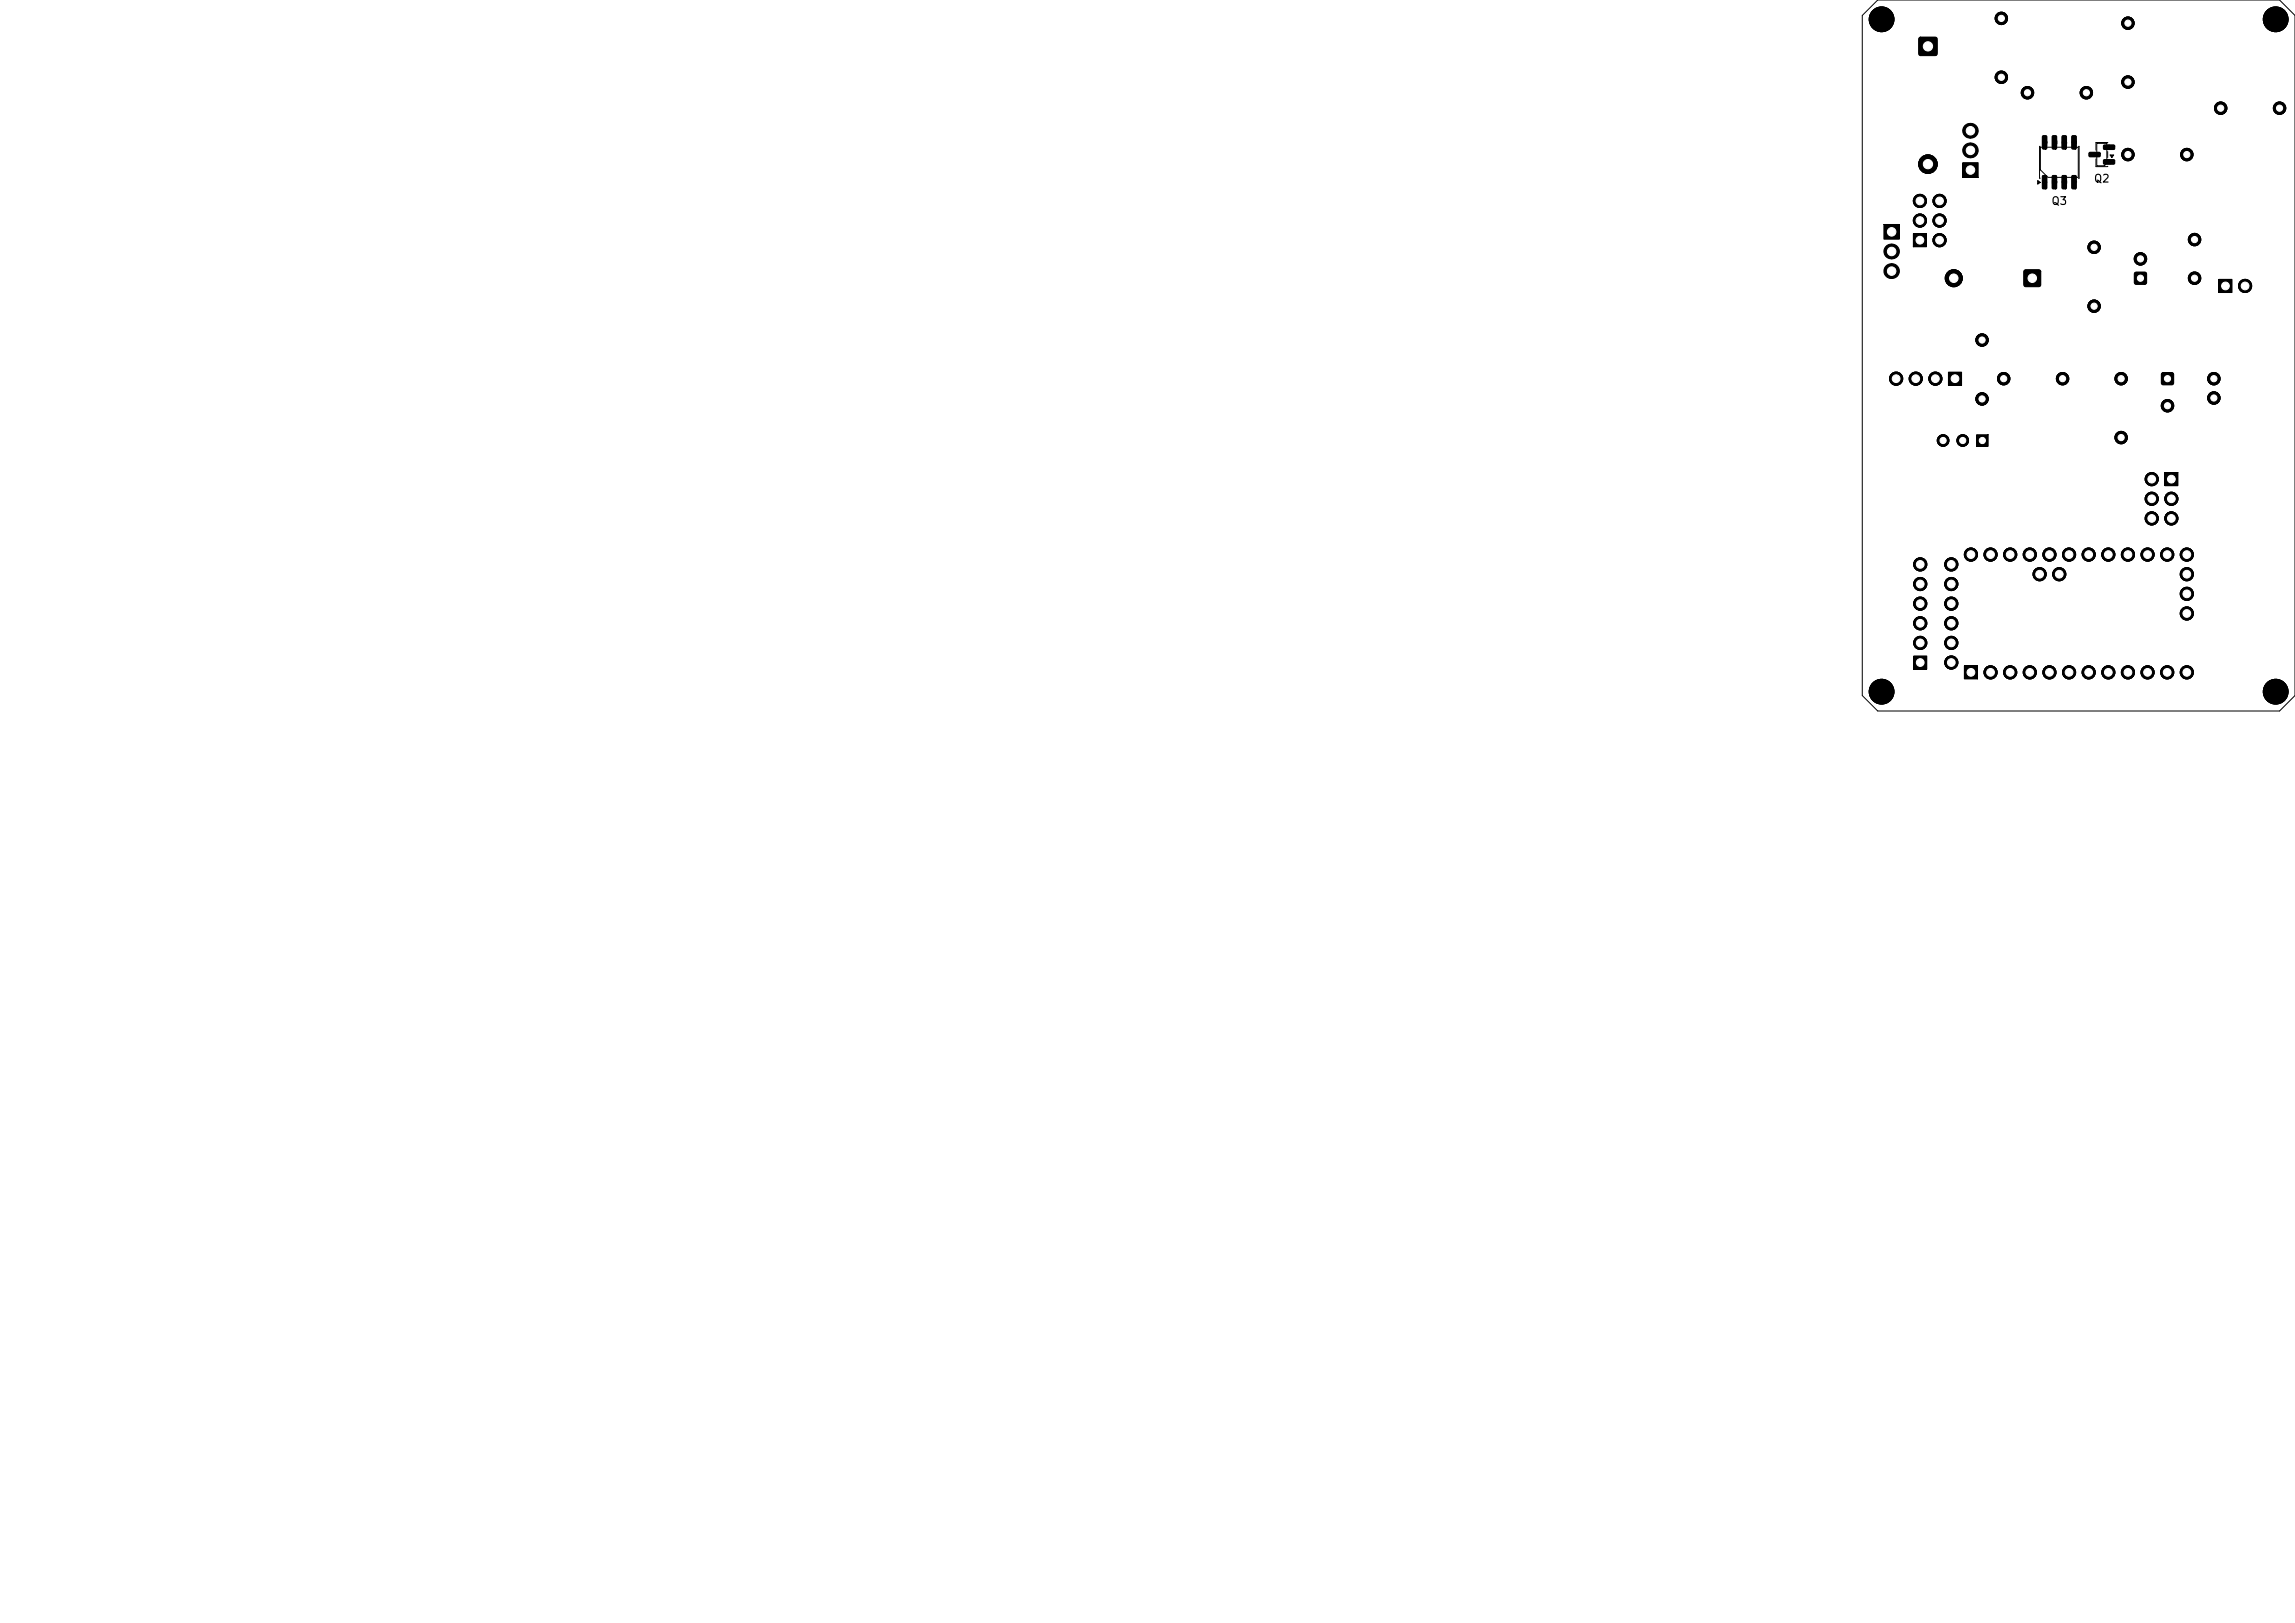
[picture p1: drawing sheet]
<svg xmlns="http://www.w3.org/2000/svg" width="297mm" height="210mm" viewBox="0 0 297 210" stroke-linecap="round" stroke-linejoin="round" font-family="sans-serif">
<defs><g id="words">
<g font-size="1">
<text x="270.9" y="23.9">Q2</text>
<text x="265.4" y="26.8">Q3</text>
</g>
<g font-size=".8">
<text x="249" y="6.6">1</text>
<text x="249" y="21.8">2</text>
</g>
<g font-size=".7">
<text x="254.6" y="17.4">3</text>
<text x="254.6" y="22.5">1</text>
<text x="254.6" y="20">2</text>
<text x="244.4" y="30.5">1</text>
<text x="244.4" y="33">2</text>
<text x="244.4" y="35.6">3</text>
<text x="252.4" y="36.6">2</text>
<text x="262.6" y="36.6">1</text>
</g>
<g font-size=".6">
<text x="264.2" y="18.1" transform="rotate(90 264.2 18.1)">8</text>
<text x="264.2" y="23.2" transform="rotate(90 264.2 23.2)">1</text>
<text x="265.4" y="18.1" transform="rotate(90 265.4 18.1)">7</text>
<text x="265.4" y="23.2" transform="rotate(90 265.4 23.2)">2</text>
<text x="266.7" y="18.1" transform="rotate(90 266.7 18.1)">6</text>
<text x="266.7" y="23.2" transform="rotate(90 266.7 23.2)">3</text>
<text x="268" y="18.1" transform="rotate(90 268 18.1)">5</text>
<text x="268" y="23.2" transform="rotate(90 268 23.2)">4</text>
<text x="248.1" y="29">3</text>
<text x="248.1" y="26.4">5</text>
<text x="250.7" y="29">4</text>
<text x="250.7" y="26.4">6</text>
<text x="248.1" y="31.5">1</text>
<text x="250.7" y="31.5">2</text>
<text x="287.7" y="37.4">1</text>
<text x="290.2" y="37.4">2</text>
<text x="245.1" y="49.4">4</text>
<text x="247.6" y="49.4">3</text>
<text x="250.1" y="49.4">2</text>
<text x="252.7" y="49.4">1</text>
<text x="278.1" y="62.4">2</text>
<text x="278.1" y="65">4</text>
<text x="280.7" y="62.4">1</text>
<text x="280.7" y="65">3</text>
<text x="278.1" y="67.5">6</text>
<text x="280.7" y="67.5">5</text>
<text x="248.2" y="76">5</text>
<text x="248.2" y="73.5">6</text>
<text x="251.9" y="76">29</text>
<text x="251.9" y="73.5">30</text>
<text x="254.5" y="72.2">13</text>
<text x="257" y="72.2">14</text>
<text x="259.5" y="72.2">15</text>
<text x="262.1" y="72.2">16</text>
<text x="263.4" y="74.7">35</text>
<text x="264.6" y="72.2">17</text>
<text x="265.9" y="74.7">34</text>
<text x="267.2" y="72.2">18</text>
<text x="269.7" y="72.2">19</text>
<text x="272.2" y="72.2">20</text>
<text x="274.8" y="72.2">21</text>
<text x="277.3" y="72.2">22</text>
<text x="279.9" y="72.2">23</text>
<text x="282.4" y="72.2">24</text>
<text x="282.4" y="77.3">32</text>
<text x="282.4" y="74.7">33</text>
<text x="248.2" y="83.6">2</text>
<text x="248.2" y="81.1">3</text>
<text x="248.2" y="78.5">4</text>
<text x="251.9" y="83.6">26</text>
<text x="251.9" y="81.1">27</text>
<text x="251.9" y="78.5">28</text>
<text x="282.4" y="79.8">31</text>
<text x="248.2" y="86.2">1</text>
<text x="251.9" y="86.2">25</text>
<text x="254.7" y="87.4">1</text>
<text x="257.3" y="87.4">2</text>
<text x="259.8" y="87.4">3</text>
<text x="262.4" y="87.4">4</text>
<text x="264.9" y="87.4">5</text>
<text x="267.4" y="87.4">6</text>
<text x="270" y="87.4">7</text>
<text x="272.5" y="87.4">8</text>
<text x="275.1" y="87.4">9</text>
<text x="277.3" y="87.4">10</text>
<text x="279.9" y="87.4">11</text>
<text x="282.4" y="87.4">12</text>
</g>
<g font-size=".5">
<text x="258.7" y="2.8">2</text>
<text x="275.1" y="3.4">2</text>
<text x="258.7" y="10.4">1</text>
<text x="275.1" y="11">1</text>
<text x="262.1" y="12.4">2</text>
<text x="269.7" y="12.4">1</text>
<text x="287.1" y="14.4">2</text>
<text x="294.7" y="14.4">1</text>
<text x="270.8" y="20.4">3</text>
<text x="272.7" y="21.3">1</text>
<text x="272.7" y="19.4">2</text>
<text x="275.1" y="20.4">2</text>
<text x="282.7" y="20.4">1</text>
<text x="270.7" y="32.4">1</text>
<text x="276.7" y="33.9">2</text>
<text x="283.7" y="31.4">2</text>
<text x="270.7" y="40">2</text>
<text x="276.7" y="36.4">1</text>
<text x="283.7" y="36.4">1</text>
<text x="256.2" y="44.4">1</text>
<text x="256.2" y="52">2</text>
<text x="259" y="49.4">1</text>
<text x="266.6" y="49.4">2</text>
<text x="274.2" y="49.4">1</text>
<text x="280.2" y="49.4">1</text>
<text x="280.2" y="52.9">2</text>
<text x="286.2" y="49.4">1</text>
<text x="286.2" y="51.9">2</text>
<text x="251.2" y="57.4">3</text>
<text x="253.7" y="57.4">2</text>
<text x="256.3" y="57.4">1</text>
<text x="274.2" y="57">2</text>
</g>
</g></defs>
<g fill="#000">
<path d="M248.4 4.9l.2-.1h1.9l.1 .1 .1 .2v1.9l-.1 .1-.1 .1h-1.9l-.2-.1-.1-.1v-1.9zM264.3 17.6h.4h.2v1.6l-.1 .1h-.4l-.1-.1zM265.6 17.6h.4h.2v1.6l-.1 .1h-.4l-.1-.1zM266.9 17.6h.4h.1v1.6l-.1 .1h-.3l-.2-.1zM268.2 17.6h.4h.1v1.6l-.1 .1h-.3l-.2-.1zM270.4 19.7h1.3l.1 .2v.3l-.1 .1h-1.3l-.1-.1zM272.2 18.8h1.4l.1 .1v.4l-.2 .1-1.2-.1-.1-.1zM243.8 29h2v2h-2zM247.6 30.2h1.7v1.7h-1.7zM254 21h2v2h-2zM263.7 23.4l.3 .2-.3 .2zM262 35l.2-.1h1.7l.1 .1 .1 .2v1.7l-.1 .1-.1 .1h-1.7l-.2-.1-.1-.1v-1.7z"/>
<path d="M264.3 22.7h.4l.2 .1v1.5l-.1 .1-.4 .1-.1-.1zM265.6 22.7h.4l.2 .1v1.5l-.1 .1-.4 .1-.1-.1zM266.9 22.7h.4l.1 .1v1.5l-.1 .1-.3 .1-.2-.1zM268.2 22.7h.4l.1 .1v1.5l-.1 .1-.3 .1-.2-.1zM273.1 20.1h.4l-.2 .3zM272.2 20.7h1.4l.1 .1v.4l-.2 .1-1.2-.1-.1-.1zM276.3 35.3l.2-.1 1.2 .1 .1 .2-.1 1.2-.1 .1-1.3-.1-.1-.1zM287.2 36.2h1.7v1.7h-1.7zM252.2 48.2h1.7v1.7h-1.7zM255.8 56.3h1.5v1.5h-1.5zM279.8 48.3l.2-.1 1.2 .1 .1 .2-.1 1.2-.1 .1-1.3-.1-.1-.1zM280.2 61.2h1.7v1.7h-1.7z"/>
<path d="M247.7 84.9h1.7v1.7h-1.7zM254.2 86.2h1.7v1.7h-1.7z"/>
</g>
<g fill="#000" stroke="#000" stroke-width=".13">
<circle cx="243.5" cy="2.5" r="1.6"/>
<circle cx="259" cy="2.4" r=".8"/>
<circle cx="259" cy="10" r=".8"/>
<circle cx="262.4" cy="12" r=".8"/>
<circle cx="270" cy="12" r=".8"/>
<circle cx="275.4" cy="20" r=".8"/>
<circle cx="275.4" cy="10.6" r=".8"/>
<circle cx="275.4" cy="3" r=".8"/>
<circle cx="283" cy="20" r=".8"/>
<circle cx="287.4" cy="14" r=".8"/>
<circle cx="294.5" cy="2.5" r="1.6"/>
<circle cx="295" cy="14" r=".8"/>
<circle cx="248.5" cy="26" r=".85"/>
<circle cx="248.5" cy="28.5" r=".85"/>
<circle cx="249.5" cy="21.2" r="1.2"/>
<circle cx="251" cy="31.1" r=".85"/>
<circle cx="251" cy="26" r=".85"/>
<circle cx="251" cy="28.5" r=".85"/>
<circle cx="252.8" cy="36" r="1.1"/>
<circle cx="271" cy="39.6" r=".8"/>
<circle cx="271" cy="32" r=".8"/>
<circle cx="277" cy="33.5" r=".8"/>
<circle cx="284" cy="36" r=".8"/>
<circle cx="284" cy="31" r=".8"/>
<circle cx="290.5" cy="37" r=".85"/>
<circle cx="245.4" cy="49" r=".85"/>
<circle cx="247.9" cy="49" r=".85"/>
<circle cx="250.5" cy="49" r=".85"/>
<circle cx="251.5" cy="57" r=".75"/>
<circle cx="254" cy="57" r=".75"/>
<circle cx="256.5" cy="44" r=".8"/>
<circle cx="256.5" cy="51.6" r=".8"/>
<circle cx="259.3" cy="49" r=".8"/>
<circle cx="266.9" cy="49" r=".8"/>
<circle cx="274.5" cy="49" r=".8"/>
<circle cx="274.5" cy="56.6" r=".8"/>
<circle cx="280.5" cy="52.5" r=".8"/>
<circle cx="286.5" cy="49" r=".8"/>
<circle cx="286.5" cy="51.5" r=".8"/>
<circle cx="248.5" cy="73" r=".85"/>
<circle cx="248.5" cy="75.6" r=".85"/>
<circle cx="248.5" cy="78.1" r=".85"/>
<circle cx="252.5" cy="75.6" r=".85"/>
<circle cx="252.5" cy="73" r=".85"/>
<circle cx="252.5" cy="78.1" r=".85"/>
<circle cx="255.1" cy="71.8" r=".85"/>
<circle cx="257.6" cy="71.8" r=".85"/>
<circle cx="260.1" cy="71.8" r=".85"/>
<circle cx="262.7" cy="71.8" r=".85"/>
<circle cx="264" cy="74.3" r=".85"/>
<circle cx="265.2" cy="71.8" r=".85"/>
<circle cx="266.5" cy="74.3" r=".85"/>
<circle cx="267.8" cy="71.8" r=".85"/>
<circle cx="270.3" cy="71.8" r=".85"/>
<circle cx="272.8" cy="71.8" r=".85"/>
<circle cx="275.4" cy="71.8" r=".85"/>
<circle cx="277.9" cy="71.8" r=".85"/>
<circle cx="278.5" cy="64.5" r=".85"/>
<circle cx="278.5" cy="62" r=".85"/>
<circle cx="278.5" cy="67.1" r=".85"/>
<circle cx="280.5" cy="71.8" r=".85"/>
<circle cx="281" cy="64.5" r=".85"/>
<circle cx="281" cy="67.1" r=".85"/>
<circle cx="283" cy="71.8" r=".85"/>
<circle cx="283" cy="79.4" r=".85"/>
<circle cx="283" cy="76.8" r=".85"/>
<circle cx="283" cy="74.3" r=".85"/>
<circle cx="243.5" cy="89.5" r="1.6"/>
<circle cx="248.5" cy="83.2" r=".85"/>
<circle cx="248.5" cy="80.6" r=".85"/>
<circle cx="252.5" cy="85.7" r=".85"/>
<circle cx="252.5" cy="83.2" r=".85"/>
<circle cx="252.5" cy="80.6" r=".85"/>
<circle cx="257.6" cy="87" r=".85"/>
<circle cx="260.1" cy="87" r=".85"/>
<circle cx="262.7" cy="87" r=".85"/>
<circle cx="265.2" cy="87" r=".85"/>
<circle cx="267.8" cy="87" r=".85"/>
<circle cx="270.3" cy="87" r=".85"/>
<circle cx="272.8" cy="87" r=".85"/>
<circle cx="275.4" cy="87" r=".85"/>
<circle cx="277.9" cy="87" r=".85"/>
<circle cx="280.5" cy="87" r=".85"/>
<circle cx="283" cy="87" r=".85"/>
<circle cx="294.5" cy="89.5" r="1.6"/>
</g>
<path d="M255 19.5h.1M255 16.9h.1M244.8 32.5h.1M244.8 35.1h.1" fill="none" stroke="#000" stroke-width="1.9"/>
<g fill="none" stroke="#000" stroke-width=".13">
<path d="M241 2l2-2h52l2 2v88l-2 2h-52l-2-2zM248.4 4.9l.2-.1h1.9l.1 .1 .1 .2v1.8l-.1 .2-.1 .1h-1.9l-.2-.1-.1-.2v-1.8zM264 18.9h-.1v4.2h.1M264.1 19.1h4.9v3.8h-4l-.9-.9zM264.3 17.6l.4-.1 .2 .1v1.6l-.1 .1h-.4l-.1-.1zM265.6 17.6l.4-.1 .2 .1v1.6l-.1 .1h-.4l-.1-.1zM266.9 17.6l.4-.1 .1 .1v1.6l-.1 .1h-.3l-.2-.1zM268.2 17.6l.4-.1 .1 .1v1.6l-.1 .1h-.3l-.2-.1zM269 18.9h.1v4.2h-.1M270.4 19.7h1.3l.1 .2v.3l-.1 .1h-1.3l-.1-.1zM271.4 18.5h1.3v2.6l-.4 .4h-.9zM272.2 18.8h1.4l.1 .1v.4h-.2h-1.2l-.1-.1z"/>
<path d="M272.8 18.5l-1.6-.1v1M272.8 19.6v.8M243.8 29h2v2h-2zM247.6 30.2h1.7v1.7h-1.7zM254 21h2v2h-2zM262 35l.2-.1h1.7l.1 .1 .1 .2v1.7l-.1 .1-.1 .1h-1.7l-.2-.1-.1-.1v-1.7zM263.7 23.4l.3 .2-.3 .2zM264.3 22.7h.4l.2 .1v1.5l-.1 .1-.4 .1-.1-.1zM265.6 22.7h.4l.2 .1v1.5l-.1 .1-.4 .1-.1-.1zM266.9 22.7h.4l.1 .1v1.5l-.1 .1-.3 .1-.2-.1zM268.2 22.7h.4l.1 .1v1.5l-.1 .1-.3 .1-.2-.1zM271.2 20.6v1l1.6-.1"/>
<path d="M272.2 20.7h1.4l.1 .1v.4h-.2h-1.2l-.1-.1zM273.1 20.1h.4l-.2 .3zM276.3 35.3l.2-.1 1.2 .1 .1 .2-.1 1.2-.1 .1-1.3-.1-.1-.1zM287.2 36.2h1.7v1.7h-1.7zM252.2 48.2h1.7v1.7h-1.7zM255.8 56.3h1.5v1.4h-1.5zM279.8 48.3l.2-.1 1.2 .1 .1 .2-.1 1.2-.1 .1-1.3-.1-.1-.1zM280.2 61.2h1.7v1.7h-1.7zM247.7 84.9h1.7v1.7h-1.7zM254.2 86.1h1.7v1.7h-1.7z"/>
<circle cx="243.5" cy="2.5" r="1.6"/>
<circle cx="255" cy="19.4" r=".98"/>
<circle cx="255" cy="16.9" r=".98"/>
<circle cx="259" cy="2.4" r=".8"/>
<circle cx="259" cy="10" r=".8"/>
<circle cx="262.4" cy="12" r=".8"/>
<circle cx="270" cy="12" r=".8"/>
<circle cx="275.4" cy="20" r=".8"/>
<circle cx="275.4" cy="10.6" r=".8"/>
<circle cx="275.4" cy="3" r=".8"/>
<circle cx="283" cy="20" r=".8"/>
<circle cx="287.4" cy="14" r=".8"/>
<circle cx="294.5" cy="2.5" r="1.6"/>
<circle cx="295" cy="14" r=".8"/>
<circle cx="244.8" cy="35.1" r=".98"/>
<circle cx="244.8" cy="32.6" r=".98"/>
<circle cx="248.5" cy="26" r=".85"/>
<circle cx="248.5" cy="28.5" r=".85"/>
<circle cx="249.5" cy="21.2" r="1.2"/>
<circle cx="251" cy="31.1" r=".85"/>
<circle cx="251" cy="26" r=".85"/>
<circle cx="251" cy="28.5" r=".85"/>
<circle cx="252.8" cy="36" r="1.1"/>
<circle cx="271" cy="39.6" r=".8"/>
<circle cx="271" cy="32" r=".8"/>
<circle cx="277" cy="33.5" r=".8"/>
<circle cx="284" cy="36" r=".8"/>
<circle cx="284" cy="31" r=".8"/>
<circle cx="290.5" cy="37" r=".85"/>
<circle cx="245.4" cy="49" r=".85"/>
<circle cx="247.9" cy="49" r=".85"/>
<circle cx="250.5" cy="49" r=".85"/>
<circle cx="251.5" cy="57" r=".75"/>
<circle cx="254" cy="57" r=".75"/>
<circle cx="256.5" cy="44" r=".8"/>
<circle cx="256.5" cy="51.6" r=".8"/>
<circle cx="259.3" cy="49" r=".8"/>
<circle cx="266.9" cy="49" r=".8"/>
<circle cx="274.5" cy="49" r=".8"/>
<circle cx="274.5" cy="56.6" r=".8"/>
<circle cx="280.5" cy="52.5" r=".8"/>
<circle cx="286.5" cy="49" r=".8"/>
<circle cx="286.5" cy="51.5" r=".8"/>
<circle cx="248.5" cy="73" r=".85"/>
<circle cx="248.5" cy="75.6" r=".85"/>
<circle cx="248.5" cy="78.1" r=".85"/>
<circle cx="252.5" cy="75.6" r=".85"/>
<circle cx="252.5" cy="73" r=".85"/>
<circle cx="252.5" cy="78.1" r=".85"/>
<circle cx="255.1" cy="71.8" r=".85"/>
<circle cx="257.6" cy="71.8" r=".85"/>
<circle cx="260.1" cy="71.8" r=".85"/>
<circle cx="262.7" cy="71.8" r=".85"/>
<circle cx="264" cy="74.3" r=".85"/>
<circle cx="265.2" cy="71.8" r=".85"/>
<circle cx="266.5" cy="74.3" r=".85"/>
<circle cx="267.8" cy="71.8" r=".85"/>
<circle cx="270.3" cy="71.8" r=".85"/>
<circle cx="272.8" cy="71.8" r=".85"/>
<circle cx="275.4" cy="71.8" r=".85"/>
<circle cx="277.9" cy="71.8" r=".85"/>
<circle cx="278.5" cy="64.5" r=".85"/>
<circle cx="278.5" cy="62" r=".85"/>
<circle cx="278.5" cy="67.1" r=".85"/>
<circle cx="280.5" cy="71.8" r=".85"/>
<circle cx="281" cy="64.5" r=".85"/>
<circle cx="281" cy="67.1" r=".85"/>
<circle cx="283" cy="71.8" r=".85"/>
<circle cx="283" cy="79.4" r=".85"/>
<circle cx="283" cy="76.8" r=".85"/>
<circle cx="283" cy="74.3" r=".85"/>
<circle cx="243.5" cy="89.5" r="1.6"/>
<circle cx="248.5" cy="83.2" r=".85"/>
<circle cx="248.5" cy="80.6" r=".85"/>
<circle cx="252.5" cy="85.7" r=".85"/>
<circle cx="252.5" cy="83.2" r=".85"/>
<circle cx="252.5" cy="80.6" r=".85"/>
<circle cx="257.6" cy="87" r=".85"/>
<circle cx="260.1" cy="87" r=".85"/>
<circle cx="262.7" cy="87" r=".85"/>
<circle cx="265.2" cy="87" r=".85"/>
<circle cx="267.8" cy="87" r=".85"/>
<circle cx="270.3" cy="87" r=".85"/>
<circle cx="272.8" cy="87" r=".85"/>
<circle cx="275.4" cy="87" r=".85"/>
<circle cx="277.9" cy="87" r=".85"/>
<circle cx="280.5" cy="87" r=".85"/>
<circle cx="283" cy="87" r=".85"/>
<circle cx="294.5" cy="89.5" r="1.6"/>
</g>
<g fill="#fff" stroke="#fff" stroke-width=".13">
<circle cx="288" cy="37" r=".5"/>
<circle cx="290.5" cy="37" r=".5"/>
<circle cx="248.5" cy="31.1" r=".5"/>
<circle cx="251" cy="31.1" r=".5"/>
<circle cx="248.5" cy="28.5" r=".5"/>
<circle cx="251" cy="28.5" r=".5"/>
<circle cx="248.5" cy="26" r=".5"/>
<circle cx="251" cy="26" r=".5"/>
<circle cx="283" cy="20" r=".4"/>
<circle cx="275.4" cy="20" r=".4"/>
<circle cx="275.4" cy="10.6" r=".4"/>
<circle cx="275.4" cy="3" r=".4"/>
<circle cx="271" cy="32" r=".4"/>
<circle cx="271" cy="39.6" r=".4"/>
<circle cx="270" cy="12" r=".4"/>
<circle cx="262.4" cy="12" r=".4"/>
<circle cx="259" cy="10" r=".4"/>
<circle cx="259" cy="2.4" r=".4"/>
<circle cx="255" cy="22" r=".55"/>
<circle cx="255" cy="19.5" r=".55"/>
<circle cx="255" cy="16.9" r=".55"/>
<circle cx="263" cy="36" r=".55"/>
<circle cx="252.8" cy="36" r=".55"/>
<circle cx="249.5" cy="6" r=".6"/>
<circle cx="249.5" cy="21.2" r=".6"/>
<circle cx="244.8" cy="30" r=".55"/>
<circle cx="244.8" cy="32.5" r=".55"/>
<circle cx="244.8" cy="35.1" r=".55"/>
<circle cx="284" cy="36" r=".4"/>
<circle cx="284" cy="31" r=".4"/>
<circle cx="277" cy="36" r=".4"/>
<circle cx="277" cy="33.5" r=".4"/>
<circle cx="253" cy="49" r=".5"/>
<circle cx="250.5" cy="49" r=".5"/>
<circle cx="247.9" cy="49" r=".5"/>
<circle cx="245.4" cy="49" r=".5"/>
<circle cx="259.3" cy="49" r=".4"/>
<circle cx="266.9" cy="49" r=".4"/>
<circle cx="274.5" cy="49" r=".4"/>
<circle cx="274.5" cy="56.6" r=".4"/>
<circle cx="280.5" cy="49" r=".4"/>
<circle cx="280.5" cy="52.5" r=".4"/>
<circle cx="286.5" cy="49" r=".4"/>
<circle cx="286.5" cy="51.5" r=".4"/>
<circle cx="256.5" cy="44" r=".4"/>
<circle cx="256.5" cy="51.6" r=".4"/>
<circle cx="256.5" cy="57" r=".4"/>
<circle cx="254" cy="57" r=".4"/>
<circle cx="251.5" cy="57" r=".4"/>
<circle cx="255.1" cy="87" r=".5"/>
<circle cx="257.6" cy="87" r=".5"/>
<circle cx="260.1" cy="87" r=".5"/>
<circle cx="262.7" cy="87" r=".5"/>
<circle cx="265.2" cy="87" r=".5"/>
<circle cx="267.8" cy="87" r=".5"/>
<circle cx="270.3" cy="87" r=".5"/>
<circle cx="272.8" cy="87" r=".5"/>
<circle cx="275.4" cy="87" r=".5"/>
<circle cx="277.9" cy="87" r=".5"/>
<circle cx="280.5" cy="87" r=".5"/>
<circle cx="283" cy="87" r=".5"/>
<circle cx="255.1" cy="71.8" r=".5"/>
<circle cx="257.6" cy="71.8" r=".5"/>
<circle cx="260.1" cy="71.8" r=".5"/>
<circle cx="262.7" cy="71.8" r=".5"/>
<circle cx="265.2" cy="71.8" r=".5"/>
<circle cx="267.8" cy="71.8" r=".5"/>
<circle cx="270.3" cy="71.8" r=".5"/>
<circle cx="272.8" cy="71.8" r=".5"/>
<circle cx="275.4" cy="71.8" r=".5"/>
<circle cx="277.9" cy="71.8" r=".5"/>
<circle cx="280.5" cy="71.8" r=".5"/>
<circle cx="283" cy="71.8" r=".5"/>
<circle cx="252.5" cy="85.7" r=".5"/>
<circle cx="252.5" cy="83.2" r=".5"/>
<circle cx="252.5" cy="80.6" r=".5"/>
<circle cx="252.5" cy="78.1" r=".5"/>
<circle cx="252.5" cy="75.6" r=".5"/>
<circle cx="252.5" cy="73" r=".5"/>
<circle cx="283" cy="79.4" r=".5"/>
<circle cx="283" cy="76.8" r=".5"/>
<circle cx="283" cy="74.3" r=".5"/>
<circle cx="266.5" cy="74.3" r=".5"/>
<circle cx="264" cy="74.3" r=".5"/>
<circle cx="248.5" cy="85.7" r=".5"/>
<circle cx="248.5" cy="83.2" r=".5"/>
<circle cx="248.5" cy="80.6" r=".5"/>
<circle cx="248.5" cy="78.1" r=".5"/>
<circle cx="248.5" cy="75.6" r=".5"/>
<circle cx="248.5" cy="73" r=".5"/>
<circle cx="281" cy="62" r=".5"/>
<circle cx="278.5" cy="62" r=".5"/>
<circle cx="281" cy="64.5" r=".5"/>
<circle cx="278.5" cy="64.5" r=".5"/>
<circle cx="281" cy="67.1" r=".5"/>
<circle cx="278.5" cy="67.1" r=".5"/>
<circle cx="295" cy="14" r=".4"/>
<circle cx="287.4" cy="14" r=".4"/>
</g>
<use href="#words"/>
</svg>
